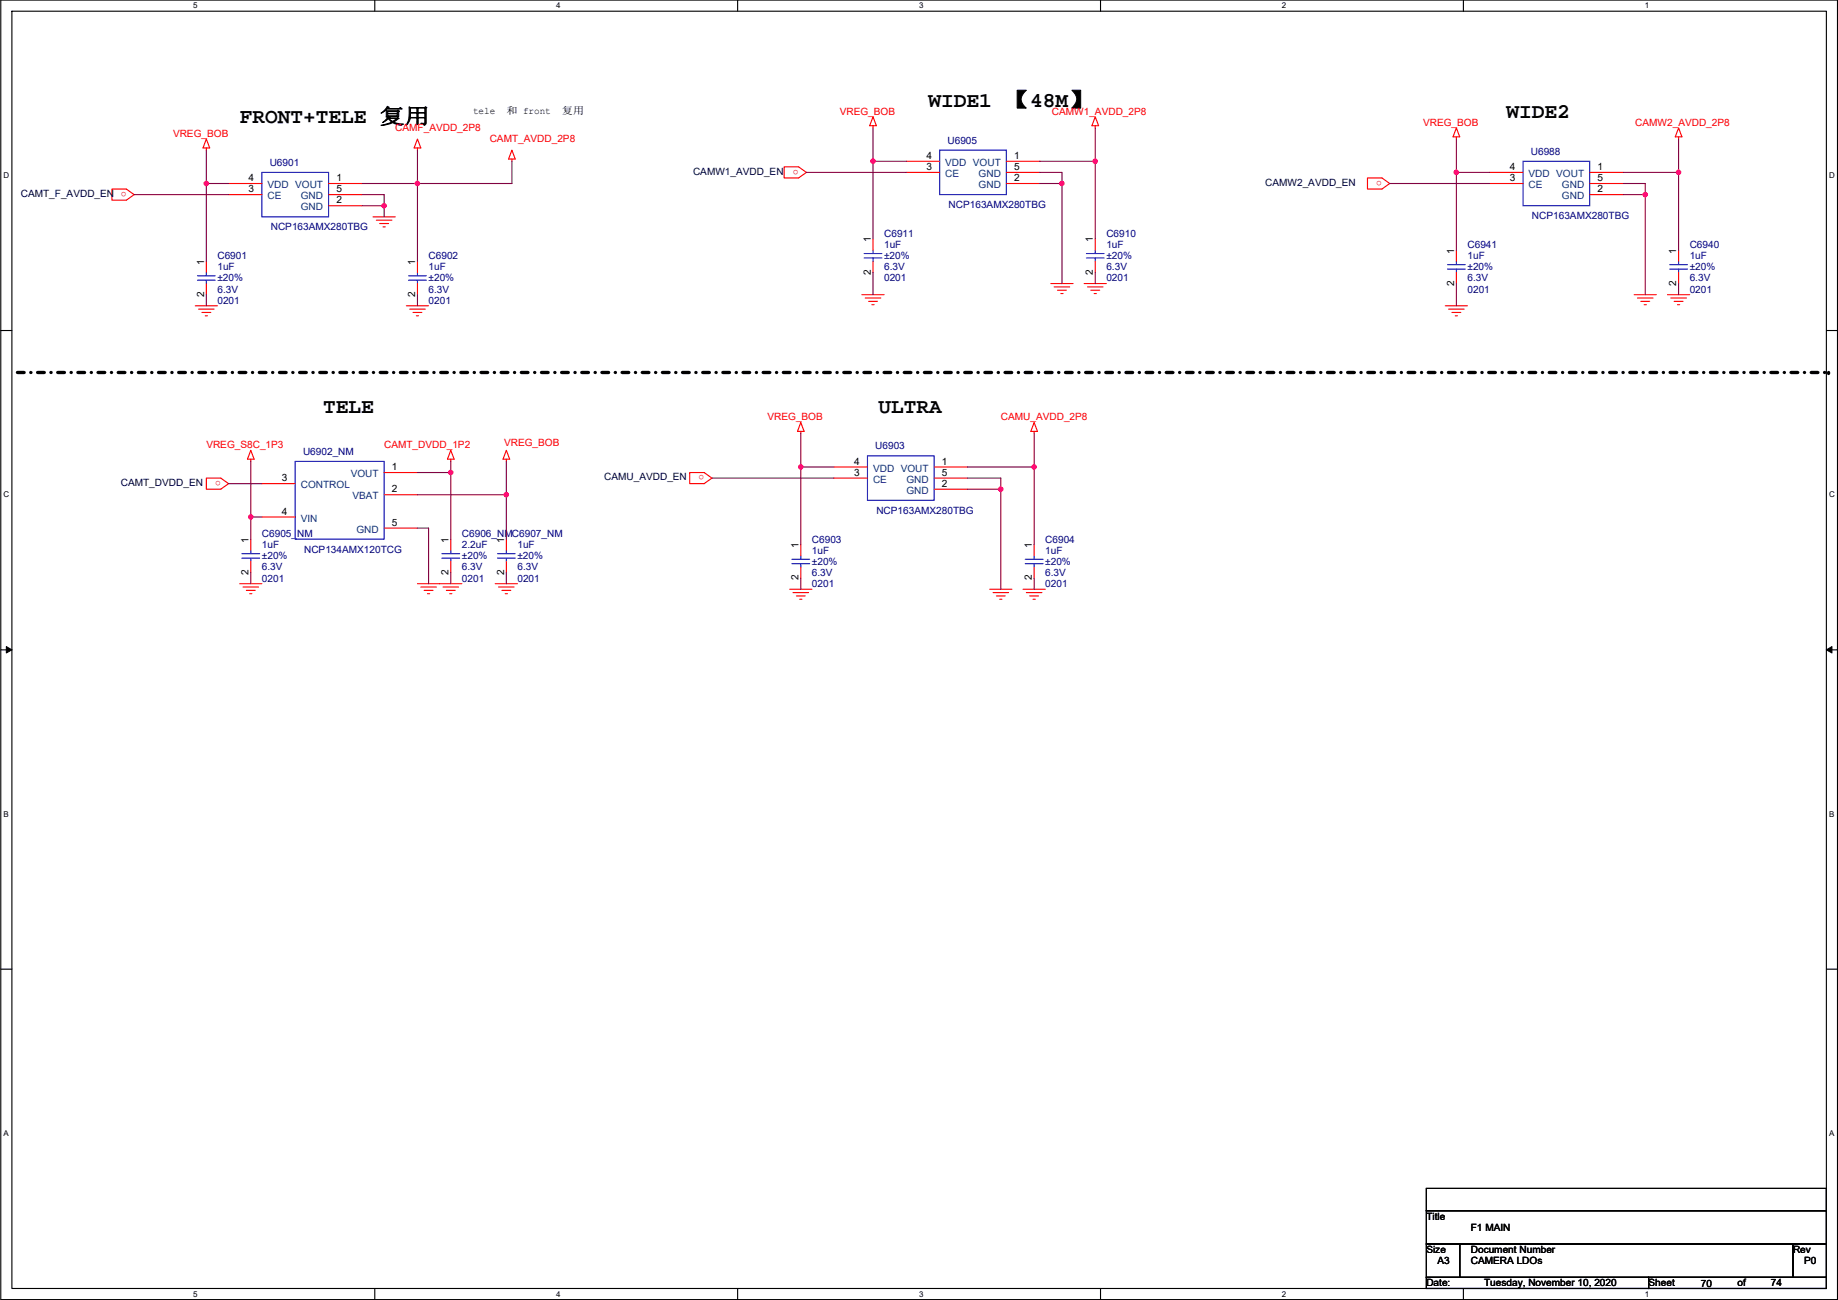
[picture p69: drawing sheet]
<svg xmlns="http://www.w3.org/2000/svg" width="420mm" height="297mm" viewBox="0 0 420 297" stroke-linecap="round" stroke-linejoin="round" font-family="sans-serif">
<defs><g id="words">
<g font-size="4.8">
<text x="54.8" y="28.2">FRONT+TELE 复用</text>
<text x="212.3" y="24.4">WIDE1 【48M】</text>
<text x="344.3" y="26.9">WIDE2</text>
<text x="73.8" y="94.3">TELE</text>
<text x="200.8" y="94.3">ULTRA</text>
</g>
<g font-size="2.3">
<text x="108.1" y="26">tele</text>
<text x="115.7" y="26">和 front</text>
<text x="128.4" y="26">复用</text>
<text x="56.8" y="41.4">4</text>
<text x="76.9" y="41.4">1</text>
<text x="211.8" y="38.9">3</text>
<text x="211.8" y="36.3">4</text>
<text x="231.8" y="41.4">2</text>
<text x="231.8" y="38.9">5</text>
<text x="231.8" y="36.3">1</text>
<text x="345.1" y="41.4">3</text>
<text x="345.1" y="38.9">4</text>
<text x="365.2" y="41.4">5</text>
<text x="365.2" y="38.9">1</text>
<text x="56.8" y="43.9">3</text>
<text x="76.9" y="46.5">2</text>
<text x="76.9" y="43.9">5</text>
<text x="365.2" y="43.9">2</text>
<text x="199" y="55.4" transform="rotate(-90 199 55.4)">1</text>
<text x="249.8" y="55.4" transform="rotate(-90 249.8 55.4)">1</text>
<text x="332.4" y="57.9" transform="rotate(-90 332.4 57.9)">1</text>
<text x="383.2" y="57.9" transform="rotate(-90 383.2 57.9)">1</text>
<text x="46.6" y="60.5" transform="rotate(-90 46.6 60.5)">1</text>
<text x="94.9" y="60.5" transform="rotate(-90 94.9 60.5)">1</text>
<text x="199" y="62.8" transform="rotate(-90 199 62.8)">2</text>
<text x="249.8" y="62.8" transform="rotate(-90 249.8 62.8)">2</text>
<text x="332.4" y="65.3" transform="rotate(-90 332.4 65.3)">2</text>
<text x="383.2" y="65.3" transform="rotate(-90 383.2 65.3)">2</text>
<text x="46.6" y="67.9" transform="rotate(-90 46.6 67.9)">2</text>
<text x="94.9" y="67.9" transform="rotate(-90 94.9 67.9)">2</text>
<text x="89.6" y="107.4">1</text>
<text x="195.3" y="106.2">4</text>
<text x="215.3" y="106.2">1</text>
<text x="64.4" y="110">3</text>
<text x="89.6" y="112.5">2</text>
<text x="195.3" y="108.7">3</text>
<text x="215.3" y="111.3">2</text>
<text x="215.3" y="108.7">5</text>
<text x="64.4" y="117.6">4</text>
<text x="56.8" y="124" transform="rotate(-90 56.8 124)">1</text>
<text x="89.6" y="120.1">5</text>
<text x="102.5" y="124" transform="rotate(-90 102.5 124)">1</text>
<text x="115.2" y="124" transform="rotate(-90 115.2 124)">1</text>
<text x="182.5" y="125.2" transform="rotate(-90 182.5 125.2)">1</text>
<text x="235.9" y="125.2" transform="rotate(-90 235.9 125.2)">1</text>
<text x="56.8" y="131.4" transform="rotate(-90 56.8 131.4)">2</text>
<text x="102.5" y="131.4" transform="rotate(-90 102.5 131.4)">2</text>
<text x="115.2" y="131.4" transform="rotate(-90 115.2 131.4)">2</text>
<text x="182.5" y="132.6" transform="rotate(-90 182.5 132.6)">2</text>
<text x="235.9" y="132.6" transform="rotate(-90 235.9 132.6)">2</text>
<text x="326.1" y="278.7">Title</text>
<text x="336.2" y="281.2">F1 MAIN</text>
<text x="326.1" y="286.3">Size</text>
<text x="336.2" y="286.3">Document Number</text>
<text x="409.9" y="286.3">Rev</text>
<text x="326.1" y="293.9">Date:</text>
<text x="328.6" y="288.8">A3</text>
<text x="336.2" y="288.8">CAMERA LDOs</text>
<text x="339.3" y="293.9">Tuesday, November 10, 2020</text>
<text x="376.9" y="293.9">Sheet</text>
<text x="397.2" y="293.9">of</text>
<text x="404.8" y="293.9">74</text>
<text x="412.4" y="288.8">P0</text>
<text x="388.8" y="294.2">70</text>
</g>
<g font-size="2.3" fill="#f00">
<text x="191.9" y="26.2">VREG_BOB</text>
<text x="240.5" y="26.2">CAMW1_AVDD_2P8</text>
<text x="325.3" y="28.7">VREG_BOB</text>
<text x="373.8" y="28.7">CAMW2_AVDD_2P8</text>
<text x="39.5" y="31.3">VREG_BOB</text>
<text x="90.3" y="30">CAMF_AVDD_2P8</text>
<text x="111.9" y="32.6">CAMT_AVDD_2P8</text>
<text x="182.6" y="38.8" transform="rotate(180 182.6 38.8)">o</text>
<text x="315.9" y="41.3" transform="rotate(180 315.9 41.3)">o</text>
<text x="28.9" y="43.8" transform="rotate(180 28.9 43.8)">o</text>
<text x="115.2" y="101.9">VREG_BOB</text>
<text x="175.4" y="96.1">VREG_BOB</text>
<text x="228.8" y="96.1">CAMU_AVDD_2P8</text>
<text x="47.2" y="102.4">VREG_S8C_1P3</text>
<text x="87.8" y="102.4">CAMT_DVDD_1P2</text>
<text x="50.5" y="109.9" transform="rotate(180 50.5 109.9)">o</text>
<text x="161" y="108.6" transform="rotate(180 161 108.6)">o</text>
</g>
<g font-size="2.3" fill="#000080">
<text x="216.6" y="32.8">U6905</text>
<text x="349.9" y="35.3">U6988</text>
<text x="61.6" y="37.9">U6901</text>
<text x="216.8" y="47.5">NCP163AMX280TBG</text>
<text x="61.9" y="52.6">NCP163AMX280TBG</text>
<text x="350.2" y="50.1">NCP163AMX280TBG</text>
<text x="49.7" y="59.2">C6901</text>
<text x="98" y="59.2">C6902</text>
<text x="202.1" y="54.1">C6911</text>
<text x="202.1" y="56.7">1uF</text>
<text x="202.1" y="59.2">±20%</text>
<text x="252.9" y="54.1">C6910</text>
<text x="252.9" y="56.7">1uF</text>
<text x="252.9" y="59.2">±20%</text>
<text x="335.5" y="56.7">C6941</text>
<text x="335.5" y="59.2">1uF</text>
<text x="386.3" y="56.7">C6940</text>
<text x="386.3" y="59.2">1uF</text>
<text x="49.7" y="61.8">1uF</text>
<text x="49.7" y="64.3">±20%</text>
<text x="98" y="61.8">1uF</text>
<text x="98" y="64.3">±20%</text>
<text x="202.1" y="64.3">0201</text>
<text x="202.1" y="61.8">6.3V</text>
<text x="252.9" y="64.3">0201</text>
<text x="252.9" y="61.8">6.3V</text>
<text x="335.5" y="64.3">6.3V</text>
<text x="335.5" y="61.8">±20%</text>
<text x="386.3" y="64.3">6.3V</text>
<text x="386.3" y="61.8">±20%</text>
<text x="49.7" y="69.4">0201</text>
<text x="49.7" y="66.8">6.3V</text>
<text x="98" y="69.4">0201</text>
<text x="98" y="66.8">6.3V</text>
<text x="335.5" y="66.8">0201</text>
<text x="386.3" y="66.8">0201</text>
<text x="69.3" y="103.9">U6902_NM</text>
<text x="200.1" y="102.7">U6903</text>
<text x="200.3" y="117.4">NCP163AMX280TBG</text>
<text x="59.9" y="122.7">C6905_NM</text>
<text x="59.9" y="125.3">1uF</text>
<text x="105.6" y="122.7">C6906_NMC6907_NM</text>
<text x="105.6" y="125.3">2.2uF</text>
<text x="118.3" y="125.3">1uF</text>
<text x="185.6" y="124">C6903</text>
<text x="238.9" y="124">C6904</text>
<text x="59.9" y="130.3">6.3V</text>
<text x="59.9" y="127.8">±20%</text>
<text x="69.5" y="126.3">NCP134AMX120TCG</text>
<text x="105.6" y="130.3">6.3V</text>
<text x="105.6" y="127.8">±20%</text>
<text x="118.3" y="130.3">6.3V</text>
<text x="118.3" y="127.8">±20%</text>
<text x="185.6" y="126.5">1uF</text>
<text x="185.6" y="131.6">6.3V</text>
<text x="185.6" y="129.1">±20%</text>
<text x="238.9" y="126.5">1uF</text>
<text x="238.9" y="131.6">6.3V</text>
<text x="238.9" y="129.1">±20%</text>
<text x="59.9" y="132.9">0201</text>
<text x="105.6" y="132.9">0201</text>
<text x="118.3" y="132.9">0201</text>
<text x="185.6" y="134.2">0201</text>
<text x="238.9" y="134.2">0201</text>
</g>
<g font-size="2.3" fill="#000040">
<text x="158.4" y="39.9">CAMW1_AVDD_EN</text>
<text x="4.8" y="45">CAMT_F_AVDD_EN</text>
<text x="289.2" y="42.5">CAMW2_AVDD_EN</text>
<text x="27.6" y="111">CAMT_DVDD_EN</text>
<text x="138.1" y="109.8">CAMU_AVDD_EN</text>
</g>
<g font-size="2.3" fill="#004080">
<text x="216.1" y="40.4">CE</text>
<text x="216.1" y="37.9">VDD VOUT</text>
<text x="223.7" y="40.4">GND</text>
<text x="349.4" y="40.4">VDD VOUT</text>
<text x="61.1" y="45.5">CE</text>
<text x="61.1" y="43">VDD VOUT</text>
<text x="68.8" y="45.5">GND</text>
<text x="223.7" y="43">GND</text>
<text x="349.4" y="43">CE</text>
<text x="357" y="45.5">GND</text>
<text x="357" y="43">GND</text>
<text x="68.8" y="48">GND</text>
<text x="199.6" y="107.7">VDD VOUT</text>
<text x="68.8" y="111.5">CONTROL</text>
<text x="80.2" y="109">VOUT</text>
<text x="199.6" y="110.3">CE</text>
<text x="207.2" y="112.8">GND</text>
<text x="207.2" y="110.3">GND</text>
<text x="68.8" y="119.2">VIN</text>
<text x="80.5" y="114.1">VBAT</text>
<text x="81.5" y="121.7">GND</text>
</g>
<g font-size="1.8">
<text x="44.2" y="1.9">5</text>
<text x="127.1" y="1.9">4</text>
<text x="210.1" y="1.9">3</text>
<text x="293" y="1.9">2</text>
<text x="376" y="1.9">1</text>
<text x=".8" y="40.7">D</text>
<text x="418.1" y="40.7">D</text>
<text x=".8" y="113.6">C</text>
<text x="418.1" y="113.6">C</text>
<text x=".8" y="186.6">B</text>
<text x="418.1" y="186.6">B</text>
<text x=".8" y="259.5">A</text>
<text x="418.1" y="259.5">A</text>
<text x="44.2" y="296.3">5</text>
<text x="127.1" y="296.3">4</text>
<text x="210.1" y="296.3">3</text>
<text x="293" y="296.3">2</text>
<text x="376" y="296.3">1</text>
</g>
</g></defs>
<path d="M.2 0h419.8v296.9h-419.8zM2.7 2.6h414.8v291.8h-414.8z" fill="none" stroke="#000" stroke-width=".25"/>
<g fill="#fff">
<path d="M44.2 .3h1v2h-1z"/>
<path d="M44.2 294.7h1v2h-1z"/>
</g>
<path d="M85.7 0v2.6M85.7 294.4v2.5" fill="none" stroke="#000" stroke-width=".25"/>
<g fill="#fff">
<path d="M127.1 .3h1v2h-1z"/>
<path d="M127.1 294.7h1v2h-1z"/>
</g>
<path d="M168.6 0v2.6M168.6 294.4v2.5" fill="none" stroke="#000" stroke-width=".25"/>
<g fill="#fff">
<path d="M210.1 .3h1v2h-1z"/>
<path d="M210.1 294.7h1v2h-1z"/>
</g>
<path d="M251.6 0v2.6M251.6 294.4v2.5" fill="none" stroke="#000" stroke-width=".25"/>
<g fill="#fff">
<path d="M293 .3h1v2h-1z"/>
<path d="M293 294.7h1v2h-1z"/>
</g>
<path d="M334.5 0v2.6M334.5 294.4v2.5" fill="none" stroke="#000" stroke-width=".25"/>
<g fill="#fff">
<path d="M376 .3h1v2h-1z"/>
<path d="M376 294.7h1v2h-1z"/>
<path d="M.8 39h1.3v2.1h-1.3z"/>
<path d="M418.1 39h1.3v2.1h-1.3z"/>
<path d="M.8 112h1.3v2h-1.3z"/>
<path d="M418.1 112h1.3v2h-1.3z"/>
</g>
<path d="M.2 75.5h2.5M417.5 75.5h2.5" fill="none" stroke="#000" stroke-width=".25"/>
<g fill="#fff">
<path d="M.8 185h1.2v2h-1.2z"/>
<path d="M418.1 185h1.2v2h-1.2z"/>
</g>
<path d="M.2 148.5h2.5M417.5 148.5h2.5" fill="none" stroke="#000" stroke-width=".25"/>
<path d="M1.4 147.7l1.3 .8-1.3 .7zM417.5 148.5l1.3-.8v1.5z" fill="#000" stroke="#000" stroke-width=".23"/>
<g fill="#fff">
<path d="M.8 257.9h1.2v2h-1.2z"/>
<path d="M418.1 257.9h1.2v2h-1.2z"/>
</g>
<path d="M.2 221.4h2.5M417.5 221.4h2.5M326.1 271.5h91.4v5.1h-91.4zM326.1 276.6h91.4v7.6h-91.4zM326.1 291.9h50.8v2.5h-50.8zM326.1 284.2h7.6v7.7h-7.6zM333.7 284.2h76.2v7.7h-76.2zM376.9 291.9h40.6v2.5h-40.6zM409.9 284.2h7.6v7.7h-7.6z" fill="none" stroke="#000" stroke-width=".25"/>
<path d="M4 85.1h414M418 85.1h.1" fill="none" stroke="#000" stroke-width=".76" stroke-dasharray="1.5 1.5 0 1.5"/>
<g fill="none" stroke="#f00" stroke-width=".25">
<path d="M47.2 31.8l.7 2h-1.5zM47.2 33.8v.5M95.4 31.8l.8 2h-1.5zM95.4 33.8v.5M117 34.3l.8 2h-1.5zM117 36.3v.6M179.2 38.1h3.4l1.7 1.3-1.7 1.3h-3.4zM199.6 28.7v.5M199.6 26.7l.7 2h-1.5zM207.2 39.4h7.6M207.2 36.9h7.6M230 36.9h7.7"/>
<path d="M230 39.4h7.7M250.4 26.7l.7 2h-1.5zM250.4 28.7v.5M332.9 31.3v.5M332.9 29.2l.8 2.1h-1.5zM340.5 39.4h7.7M363.4 39.4h7.6M383.7 31.3v.5M383.7 29.2l.8 2.1h-1.5zM25.6 43.2h3.3l1.8 1.3-1.8 1.2h-3.3zM47.2 59.7v2.6M52.2 44.5h7.7"/>
<path d="M52.2 41.9h7.7M75.1 41.9h7.6M75.1 47h7.6M75.1 44.5h7.6M85.3 49.6h5M86 50.3h3.6M86.8 51.1h2M87.6 51.8h.5M95.4 59.7v2.6M199.6 54.6v2.6M199.6 59.7v2.6M230 41.9h7.7"/>
<path d="M250.4 54.6v2.6M250.4 59.7v2.6M312.6 40.7h3.3l1.8 1.2-1.8 1.3h-3.3zM332.9 57.2v2.5M340.5 41.9h7.7M363.4 44.5h7.6M363.4 41.9h7.6M383.7 57.2v2.5M44.6 69.9h5.1M45.4 70.6h3.5M46.2 71.4h2M46.9 72.2h.5"/>
<path d="M47.2 64.8v2.5M92.9 69.9h5.1M93.7 70.6h3.5M94.4 71.4h2M95.2 72.2h.5M95.4 64.8v2.5M197 67.3h5.1M197.8 68.1h3.5M198.6 68.9h2M199.3 69.6h.5M240.2 64.8h5.1M241 65.6h3.5"/>
<path d="M241.7 66.3h2.1M242.5 67.1h.5M247.8 64.8h5.1M248.6 65.6h3.5M249.4 66.3h2M250.1 67.1h.5M330.4 69.9h5.1M331.1 70.6h3.6M331.9 71.4h2M332.7 72.2h.5M332.9 62.3v2.5M373.6 67.3h5"/>
<path d="M374.3 68.1h3.6M375.1 68.9h2M375.8 69.6h.6M381.2 67.3h5.1M381.9 68.1h3.6M382.7 68.9h2M383.5 69.6h.5M383.7 62.3v2.5M183.1 98.6v.5M183.1 96.5l.7 2.1h-1.5zM236.4 98.6v.5M236.4 96.5l.8 2.1h-1.6z"/>
<path d="M47.2 109.2h3.3l1.7 1.3-1.7 1.3h-3.3zM57.3 102.9l.8 2h-1.5zM57.3 104.9v.5M59.9 110.5h7.6M59.9 118.1h7.6M87.8 108h7.6M87.8 113.1h7.6M103 102.9l.8 2h-1.5zM103 104.9v.5M115.7 104.9v.5M115.7 102.9l.8 2h-1.5zM157.7 108h3.3l1.7 1.2-1.7 1.3h-3.3z"/>
<path d="M190.7 109.2h7.6M190.7 106.7h7.6M213.5 106.7h7.7M213.5 111.8h7.7M213.5 109.2h7.7M54.8 133.4h5.1M55.6 134.1h3.5M56.3 134.9h2M57.1 135.7h.5M57.3 123.2v2.6M57.3 128.3v2.5M87.8 120.7h7.6"/>
<path d="M95.4 133.4h10.2M96.2 134.1h3.5M97 134.9h2M97.7 135.7h.5M101.3 134.1h3.5M102 134.9h2.1M102.8 135.7h.5M103 123.2v2.6M103 128.3v2.5M113.2 133.4h5.1M114 134.1h3.5M114.7 134.9h2.1"/>
<path d="M115.5 135.7h.5M115.7 123.2v2.6M115.7 128.3v2.5M180.5 134.6h5.1M181.3 135.4h3.5M182 136.2h2.1M182.8 136.9h.5M183.1 124.5v2.5M183.1 129.6v2.5M226.2 134.6h5.1M227 135.4h3.6M227.8 136.2h2"/>
<path d="M228.5 136.9h.5M233.9 134.6h5M234.6 135.4h3.6M235.4 136.2h2M236.1 136.9h.6M236.4 124.5v2.5M236.4 129.6v2.5"/>
</g>
<g fill="none" stroke="#00f" stroke-width=".25">
<path d="M59.9 39.4h15.2v10.2h-15.2zM214.8 34.3h15.2v10.2h-15.2zM348.2 36.9h15.2v10.1h-15.2zM197.5 57.9h4.1M197.5 58.9h4.1M199.6 57.2v.7M199.6 58.9v.8M248.3 57.9h4.1M248.3 58.9h4.1M250.4 57.2v.7M250.4 58.9v.8M332.9 59.7v.8"/>
<path d="M383.7 59.7v.8M45.1 63h4.1M45.1 64h4.1M47.2 62.3v.7M47.2 64v.8M93.4 63h4.1M93.4 64h4.1M95.4 62.3v.7M95.4 64v.8M330.9 60.5h4.1M330.9 61.5h4.1M332.9 61.5v.8"/>
<path d="M381.7 60.5h4.1M381.7 61.5h4.1M383.7 61.5v.8M67.5 105.4h20.3v17.8h-20.3zM198.3 104.2h15.2v10.1h-15.2zM55.3 126.5h4.1M55.3 127.5h4.1M57.3 125.8v.7M57.3 127.5v.8M101 126.5h4.1M101 127.5h4.1M103 125.8v.7"/>
<path d="M103 127.5v.8M113.7 126.5h4.1M113.7 127.5h4.1M115.7 125.8v.7M115.7 127.5v.8M181 127.8h4.1M181 128.8h4.1M183.1 127v.8M183.1 128.8v.8M234.4 127.8h4M234.4 128.8h4M236.4 127v.8"/>
<path d="M236.4 128.8v.8"/>
</g>
<g fill="none" stroke="#800040" stroke-width=".25">
<path d="M47.2 34.3v7.6M95.4 34.3v7.6M117 36.9v5h-21.6M184.3 39.4h22.9M199.6 36.9h7.6M199.6 29.2v7.7M199.6 36.9v17.7M237.7 39.4h5v2.5M237.7 36.9h12.7M250.4 29.2v7.7M250.4 36.9v17.7M332.9 39.4h7.6"/>
<path d="M332.9 31.8v7.6M332.9 39.4v17.8M371 39.4h12.7M383.7 31.8v7.6M383.7 39.4v17.8M30.7 44.5h21.5M47.2 41.9h5M47.2 41.9v17.8M82.7 41.9h12.7M82.7 47h5.1M82.7 44.5h5.1v2.5M87.8 47v2.6"/>
<path d="M95.4 41.9v17.8M237.7 41.9h5M242.7 41.9v22.9M317.7 41.9h22.8M371 41.9h5.1v2.6M371 44.5h5.1M376.1 44.5v22.8M47.2 67.3v2.6M95.4 67.3v2.6M199.6 62.3v5M250.4 62.3v2.5M332.9 64.8v5.1"/>
<path d="M383.7 64.8v2.5M183.1 99.1v7.6M236.4 99.1v7.6M52.2 110.5h7.7M57.3 105.4v12.7M57.3 118.1h2.6M57.3 118.1v5.1M95.4 108h7.6M95.4 113.1h20.3M103 105.4v2.6M103 108v15.2M115.7 105.4v7.7"/>
<path d="M115.7 113.1v10.1M162.7 109.2h28M183.1 106.7h7.6M183.1 106.7v17.8M221.2 109.2h7.6v2.6M221.2 111.8h7.6M221.2 106.7h15.2M228.8 111.8v22.8M236.4 106.7v17.8M57.3 130.8v2.6M95.4 120.7h2.6v12.7M103 130.8v2.6"/>
<path d="M115.7 130.8v2.6M183.1 132.1v2.5M236.4 132.1v2.5"/>
</g>
<g fill="#f0f" stroke="#f0f" stroke-width=".25">
<circle cx="47.2" cy="41.9" r=".5"/>
<circle cx="199.6" cy="36.8" r=".5"/>
<circle cx="250.4" cy="36.8" r=".5"/>
<circle cx="242.7" cy="41.9" r=".5"/>
<circle cx="332.9" cy="39.4" r=".5"/>
<circle cx="383.7" cy="39.4" r=".5"/>
<circle cx="95.4" cy="41.9" r=".5"/>
<circle cx="87.8" cy="47" r=".5"/>
<circle cx="376.1" cy="44.5" r=".5"/>
<circle cx="57.3" cy="118.1" r=".5"/>
<circle cx="183" cy="106.7" r=".5"/>
<circle cx="236.4" cy="106.7" r=".5"/>
<circle cx="103" cy="108" r=".5"/>
<circle cx="228.8" cy="111.8" r=".5"/>
<circle cx="115.7" cy="113" r=".5"/>
</g>
<use href="#words"/>
</svg>
